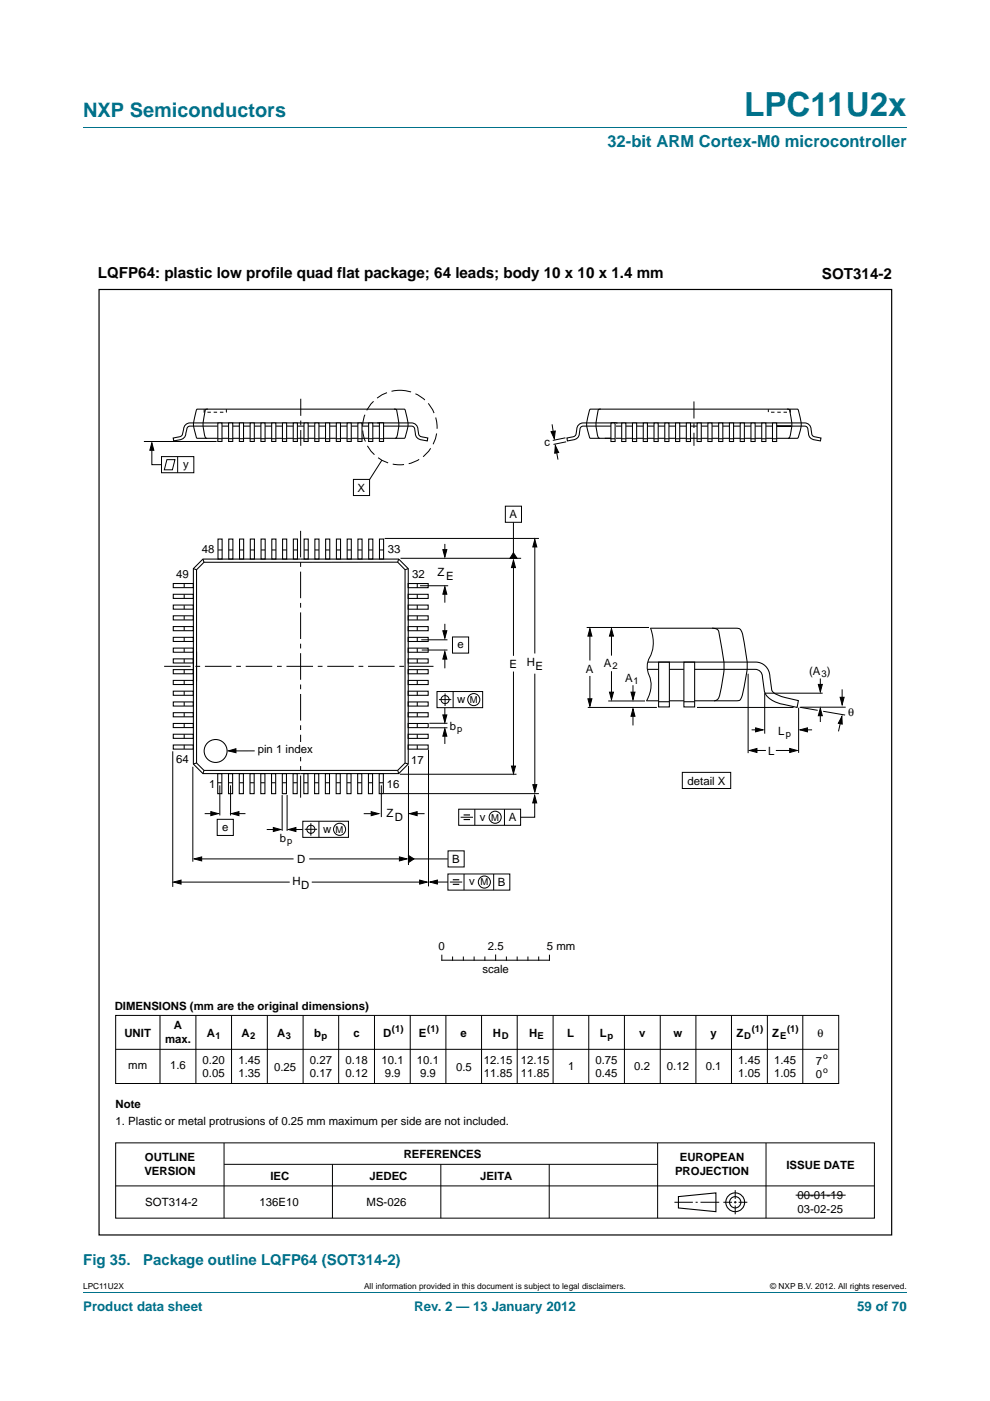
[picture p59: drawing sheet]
<svg xmlns="http://www.w3.org/2000/svg" width="210mm" height="297mm" viewBox="0 0 210 297" stroke-linecap="round" stroke-linejoin="round" font-family="sans-serif">
<defs><g id="words">
<text font-size="7" fill="#00718a" x="157.8" y="24.6">LPC11U2x</text>
<text font-size="4.2" fill="#00718a" x="17.6" y="24.9">NXP Semiconductors</text>
<text font-size="3.5" fill="#00718a" x="128.8" y="31.1">32-bit ARM Cortex-M0 microcontroller</text>
<g font-size="3.2">
<text x="20.7" y="59">LQFP64: plastic low profile quad flat package; 64 leads; body 10 x 10 x 1.4 mm</text>
<text x="174.3" y="59.1">SOT314-2</text>
</g>
<g font-size="3.2" fill="#00718a">
<text x="17.6" y="268.3">Fig 35.</text>
<text x="30.3" y="268.3">Package outline LQFP64 (SOT314-2)</text>
</g>
<g font-size="2.8" fill="#00718a">
<text x="17.6" y="277.9">Product data sheet</text>
<text x="87.8" y="277.9">Rev. 2 — 13 January 2012</text>
<text x="181.8" y="277.9">59 of 70</text>
</g>
<g font-size="2.4">
<text x="115.4" y="94.6" transform="rotate(-3 115.4 94.6)">c</text>
<text x="38.8" y="99.2">y</text>
<text x="75.8" y="104.2">X</text>
<text x="108.1" y="109.9">A</text>
<text x="42.8" y="117.2">48</text>
<text x="82.2" y="117.2">33</text>
<text x="37.3" y="122.5">49</text>
<text x="87.4" y="122.5">32</text>
<text x="92.8" y="122.1">Z</text>
<text x="94.6" y="122.9">E</text>
<text x="97" y="137.5">e</text>
<text x="108" y="141.6">E</text>
<text x="111.7" y="141.2">H</text>
<text x="113.6" y="142.1">E</text>
<text x="124.2" y="142.7">A</text>
<text x="128.1" y="141.4">A</text>
<text x="171.6" y="143.1">(A )</text>
<text x="96.9" y="149.1">w</text>
<text x="132.5" y="144.6">A</text>
<text x="95.4" y="154.8">b</text>
<text x="165" y="155.8">L</text>
<text x="179.8" y="151.8">θ</text>
<text x="37.3" y="161.7">64</text>
<text x="54.6" y="159.7">pin 1 index</text>
<text x="87.1" y="161.9">17</text>
<text x="162.9" y="160">L</text>
<text x="44.4" y="167.2">1</text>
<text x="82" y="167.2">16</text>
<text x="145.8" y="166.3">detail X</text>
<text x="82" y="173.3">Z</text>
<text x="101.7" y="174">v</text>
<text x="47.1" y="176.1">e</text>
<text x="59.3" y="178.5">b</text>
<text x="68.5" y="176.6">w</text>
<text x="83.7" y="174.1">D</text>
<text x="107.9" y="174.2">A</text>
<text x="63" y="182.9">D</text>
<text x="95.9" y="183">B</text>
<text x="62" y="187.6">H</text>
<text x="63.8" y="188.5">D</text>
<text x="99.4" y="187.7">v</text>
<text x="105.6" y="187.9">B</text>
<text x="93" y="201.5">0</text>
<text x="103.5" y="201.5">2.5</text>
<text x="116" y="201.5">5 mm</text>
<text x="102.3" y="206.3">scale</text>
<text x="24.3" y="214.1">DIMENSIONS (mm are the original dimensions)</text>
<text x="26.4" y="219.8">UNIT</text>
<text x="35" y="221.1">max.</text>
<text x="36.9" y="218.2">A</text>
<text x="43.8" y="219.8">A</text>
<text x="51.2" y="219.8">A</text>
<text x="58.7" y="219.8">A</text>
<text x="66.6" y="219.8">b</text>
<text x="74.9" y="219.8">c</text>
<text x="81.3" y="219.8">D</text>
<text x="88.8" y="219.8">E</text>
<text x="97.6" y="219.8">e</text>
<text x="104.5" y="219.8">H</text>
<text x="112.2" y="219.8">H</text>
<text x="120.3" y="219.8">L</text>
<text x="127.2" y="219.8">L</text>
<text x="135.5" y="219.8">v</text>
<text x="142.8" y="219.8">w</text>
<text x="150.6" y="219.8">y</text>
<text x="156.1" y="219.8">Z</text>
<text x="163.7" y="219.8">Z</text>
<text x="173.3" y="219.8">θ</text>
<text x="27.2" y="226.8">mm</text>
<text x="36.1" y="226.7">1.6</text>
<text x="43" y="225.5">0.20</text>
<text x="50.5" y="225.5">1.45</text>
<text x="58.1" y="227">0.25</text>
<text x="65.7" y="225.5">0.27</text>
<text x="73.3" y="225.5">0.18</text>
<text x="80.9" y="225.5">10.1</text>
<text x="88.4" y="225.5">10.1</text>
<text x="96.7" y="227">0.5</text>
<text x="102.6" y="225.5">12.15</text>
<text x="110.5" y="225.5">12.15</text>
<text x="120.5" y="227">1</text>
<text x="126.3" y="225.5">0.75</text>
<text x="134.5" y="227">0.2</text>
<text x="141.4" y="227">0.12</text>
<text x="149.6" y="227">0.1</text>
<text x="156.5" y="225.5">1.45</text>
<text x="164.1" y="225.5">1.45</text>
<text x="173" y="225.7">7</text>
<text x="43" y="228.4">0.05</text>
<text x="50.5" y="228.4">1.35</text>
<text x="65.7" y="228.4">0.17</text>
<text x="73.3" y="228.4">0.12</text>
<text x="81.6" y="228.4">9.9</text>
<text x="89.1" y="228.4">9.9</text>
<text x="102.6" y="228.4">11.85</text>
<text x="110.5" y="228.4">11.85</text>
<text x="126.3" y="228.4">0.45</text>
<text x="156.5" y="228.4">1.05</text>
<text x="164.1" y="228.4">1.05</text>
<text x="173" y="228.6">0</text>
<text x="24.5" y="235">Note</text>
<text x="24.5" y="238.6">1. Plastic or metal protrusions of 0.25 mm maximum per side are not included.</text>
<text x="85.6" y="245.6">REFERENCES</text>
<text x="30.6" y="249.2">VERSION</text>
<text x="30.7" y="246.3">OUTLINE</text>
<text x="57.3" y="250.1">IEC</text>
<text x="78.3" y="250.1">JEDEC</text>
<text x="101.8" y="250.1">JEITA</text>
<text x="143.1" y="249.2">PROJECTION</text>
<text x="144.1" y="246.3">EUROPEAN</text>
<text x="166.7" y="247.8">ISSUE DATE</text>
<text x="30.8" y="255.7">SOT314-2</text>
<text x="55" y="255.7">136E10</text>
<text x="77.7" y="255.7">MS-026</text>
<text x="169.1" y="254.2">00-01-19</text>
<text x="169.1" y="257.2">03-02-25</text>
</g>
<g font-size="2">
<text x="129.9" y="141.9">2</text>
<text x="174.1" y="143.6">3</text>
<text x="99.6" y="149.1">M</text>
<text x="134.3" y="145.1">1</text>
<text x="96.9" y="155.2">p</text>
<text x="166.6" y="156.2">p</text>
<text x="104.2" y="174">M</text>
<text x="60.9" y="179">p</text>
<text x="71.1" y="176.6">M</text>
<text x="101.9" y="187.7">M</text>
<text x="45.7" y="220.3">1</text>
<text x="53.1" y="220.3">2</text>
<text x="60.6" y="220.3">3</text>
<text x="68.2" y="220.3">p</text>
<text x="83.1" y="218.9">(1)</text>
<text x="90.6" y="218.9">(1)</text>
<text x="106.4" y="220.3">D</text>
<text x="114" y="220.3">E</text>
<text x="128.8" y="220.3">p</text>
<text x="157.8" y="220.3">D</text>
<text x="159.4" y="218.9">(1)</text>
<text x="165.4" y="220.3">E</text>
<text x="166.9" y="218.9">(1)</text>
</g>
<g font-size="1.8">
<text x="174.5" y="224.5">o</text>
<text x="174.5" y="227.4">o</text>
<text x="17.6" y="273.3">LPC11U2X</text>
<text x="77.2" y="273.3">All information provided in this document is subject to legal disclaimers.</text>
<text x="163.3" y="273.3">© NXP B.V. 2012. All rights reserved.</text>
</g>
</g></defs>
<path d="M17.6 27h174.7M17.6 273.9h174.7" fill="none" stroke="#00718a" stroke-width=".21"/>
<g fill="none" stroke="#000" stroke-width=".21">
<path d="M30.5 93.6h15.4M32.2 94.5v4h2M34.2 96.8h6.9v3.4h-6.9zM35.4 97.5h1.7l-.5 2.1h-1.8zM37.7 96.8v3.4M81 97.6l-2.6 4M117.1 90l.3 2.5M117.8 95l.5 2.4M119.9 92.8l-2.7 .6M120 93.7l-2.6 .5M74.9 101.6h3.5v3.5h-3.5zM81.6 114.2h32.7"/>
<path d="M84.9 118.4h25.6M94.3 115.3v2.3M107.1 107.3h3.5v3.4h-3.5zM108.9 110.7v7.4M108.9 119.6v19.4M113.4 115.2v23.3M89.1 124.2h5.9M89.3 135.7h5.6M89.4 137.8h5.5M94.3 125.2v2.6M94.3 132.3v2.5M94.3 139.1v2.6"/>
<path d="M95.9 135.1h3.5v3.4h-3.5zM124.4 133h13.2M125.1 133.8v6.2M129.6 133.8v5.2M137.9 133.2a7.4 7.4 0 0 1-.4 6.7l-.3 1.6 .2 1.1a6 6 0 0 1-.3 6M36.6 159.3v28.7M54 159.2h-5.3M90.9 158.9v29M91 153.3h3.9M91 154.3h3.9M94.3 150.1v2.6M94.3 155.5v2.2"/>
<path d="M108.9 142.4v20.7M113.4 142.8v24.2M124.6 150h14.7M125.1 143.3v5.7M129 148.6h7.7M129.6 142.3v5.3M134.2 145.3v2.5M134.2 151.2v2.6M147.8 150h20.5M158.6 142.8v16.9M159.4 154.7h1.7M159.9 159.1h2.5"/>
<path d="M162.1 147h12.3M162.1 147v8.5M164.5 159.1h3.7M169.3 150.1v9.5M169.5 149.9l3.9 .7M169.7 149.9h9.6M170.4 154.7h1.8M173.9 143.9v1.9M173.9 151.2v1.9M174.5 150.8l4.7 .8M178.4 152.5l-.6 2.6M178.6 146.2v2.5"/>
<path d="M40.9 162.6v20.1M43.4 172.5h2.1M46.1 173.7h3.4v3.4h-3.4zM46.6 166.5v6.4M48.9 166.5v6.4M49.9 172.5h2.1M56.6 175.9h2.5M59.8 168.6v7.6M60.9 168.6v7.6M62 175.9h2.2M77.1 172.5h2.6M80.9 166.5v6.7"/>
<path d="M81.4 168.3h32.9M84.8 164.2h24.7M86.6 162.3v21.1M87.5 172.5h2.5M97.3 171.6h13.1v3.4h-13.1zM97.7 173.3h2.6M100.7 171.6v3.4M107 171.6v3.4M113.4 169.6v3.7h-3M144.7 163.8h10.2v3.4h-10.2zM37.8 187h23.6M42.1 182.1h20.1"/>
<path d="M65.6 182.1h19.8M66.1 187h23.6M87.2 182.1h7.8M92 187h3M95 185.3h13.1v3.4h-13.1zM95 180.4h3.4v3.4h-3.4zM95.4 187h2.6M98.4 185.3v3.4M104.7 185.3v3.4M24.5 215.3h153.3v14.4h-153.3zM33.9 215.3v14.4M41.5 215.3v14.4"/>
<path d="M49.1 215.3v14.4M56.7 215.3v14.4M64.3 215.3v14.4M71.8 215.3v14.4M79.4 215.3v14.4M87 215.2v14.5M94.5 215.3v14.4M102.1 215.3v14.4M109.7 215.3v14.4M117.3 215.3v14.4M124.8 215.3v14.4M132.4 215.3v14.4"/>
<path d="M140 215.3v14.4M147.5 215.2v14.5M155.1 215.3v14.4M162.7 215.3v14.4M170.2 215.3v14.4M24.5 222.5h153.3M24.5 251.4h160.9M24.5 242.3h160.9v16h-160.9zM47.5 242.3v16M47.5 246.9h91.8M70.5 246.9v11.4M93.5 246.9v11.4"/>
<path d="M116.4 246.9v11.4M139.4 242.3v16M143 254.9h3.9M147.5 254.9h.4M148.5 254.9h4M153.4 254.9h1.8M155.6 254.9h.6M155.9 252.3v1.9M155.9 254.6v.6M155.9 255.6v1.8M156.6 254.9h1.9M162.4 242.3v16"/>
<path d="M168.7 253.4h10.6"/>
<circle cx="105" cy="173.3" r="1.28"/>
<circle cx="102.7" cy="187" r="1.28"/>
</g>
<g fill="none" stroke="#000" stroke-width=".23">
<path d="M143.8 253.7l8-.8v4l-8-.8z"/>
<circle cx="155.9" cy="254.9" r="1.99"/>
<circle cx="155.9" cy="254.9" r="1.2"/>
</g>
<path d="M63.7 112.5v56.6M34.8 141.3h57.1" fill="none" stroke="#000" stroke-width=".21" stroke-dasharray="5.6 1 1 1" stroke-linecap="butt"/>
<path d="M63.8 84.5v10M147.1 85.1v9.4" fill="none" stroke="#000" stroke-width=".21" stroke-dasharray="3.6 1 1 1" stroke-linecap="butt"/>
<g fill="#000" stroke="#000" stroke-width=".21">
<path d="M32.2 93.9l.4 1.6h-.8zM116.8 91.5l.9-.1-.2 1.6zM117.7 94.5l.8 1.4-.9 .2zM93.9 116.5h.8l-.4 1.6zM108.9 117.2l.7 1.2h-1.5zM113.4 114.4l.4 1.6h-.8zM94.3 124.4l.4 1.6h-.8zM94.3 138.2l.4 1.5h-.8zM93.9 133.7h.8l-.4 1.6zM108.9 118.8l.4 1.5h-.9zM125.1 133.3l.4 1.6h-.9zM129.6 133.3l.5 1.6h-.9z"/>
<path d="M48.4 159.2l1.6-.5v.9zM94.3 154.5l.4 1.6h-.8zM93.9 151.6h.8l-.4 1.6zM124.6 148.2h.9l-.4 1.5zM129.2 146.8h.9l-.5 1.5zM134.2 150.3l.4 1.6h-.8zM133.8 146.8h.8l-.4 1.5zM160.2 154.3l1.6 .4-1.6 .5zM158.9 159.1l1.6-.4v.8zM167.4 158.7l1.6 .4-1.6 .4zM169.6 154.7l1.6-.4v.9zM173.9 150.2l.5 1.5h-.9z"/>
<path d="M173.5 145.1h.9l-.5 1.6zM178.5 151.9l.1 1.6-.9-.2zM178.1 147.8h.9l-.4 1.6zM44.7 172.1l1.6 .4-1.6 .4zM49.1 172.5l1.6-.4v.8zM58 175.4l1.5 .5-1.5 .4zM61.2 175.9l1.5-.5v.9zM78.7 172.1l1.6 .4-1.6 .4zM86.9 172.5l1.5-.4v.8zM108.4 162.4h.9l-.4 1.6zM113.4 168.7l.4 1.5h-.9zM113 166.4h.8l-.4 1.6z"/>
<path d="M36.8 187l1.6-.4v.8zM41.2 182.1l1.6-.4v.8zM84.7 181.7l1.6 .4-1.6 .4zM86.6 181.4l1.2 .7-1.2 .8zM89 186.6l1.6 .4-1.6 .4zM91.1 187l1.6-.4v.8z"/>
</g>
<path d="M98.3 172.8h1.4M98.3 173.8h1.4M96 186.5h1.4M96 187.5h1.4" fill="none" stroke="#000" stroke-width=".24"/>
<circle cx="84.8" cy="90.7" r="7.9" fill="none" stroke="#000" stroke-width=".21" stroke-dasharray="2.4 1" stroke-linecap="butt"/>
<g fill="none" stroke="#000" stroke-width=".22">
<path d="M44.1 86.7l-.4 .1-.2 .2-.2 1a7.1 7.1 0 0 0 .4 4.9h.2M46.2 90.3h-5.9a.68 .68 0 0 0-.7 .7 2.45 2.45 0 0 1-.8 2l-2 .5-.1-.6 1.3-.3a.76 .76 0 0 0 .7-.7 2.63 2.63 0 0 1 .8-2l.8-.2h47a1.35 1.35 0 0 1 1.3 1.3l.2 1a.74 .74 0 0 0 .7 .6l1.2 .3-.1 .6a2.48 2.48 0 0 1-2.5-1.2l-.2-1.3a.68 .68 0 0 0-.6-.7h-40.2M80 89.7h1.3M80.4 92.9h-38.4l-.3-.1a7 7 0 0 1 .1-6h44a6.9 6.9 0 0 1 0 6.1h-4.5M83.5 86.7l.4 .1 .2 .2 .2 1a7.1 7.1 0 0 1-.4 4.9h-.2M127.4 86.7l-.4 .1-.2 .2-.2 1a7.1 7.1 0 0 0 .4 4.9h.2M128.2 92.9h1.4M129.6 89.7h1.3M129.8 92.9h-4.4l-.4-.1a7 7 0 0 1 .1-6h44a6.8 6.8 0 0 1 0 6.1h-38.7M164.5 90.3h6.1a.68 .68 0 0 1 .7 .7 1.99 1.99 0 0 0 1 2.2l1.7 .3 .1-.6-1.3-.3a.73 .73 0 0 1-.7-.7 2.06 2.06 0 0 0-1.1-2.2h-47.4a1.35 1.35 0 0 0-1.3 1.3l-.1 1a.74 .74 0 0 1-.8 .6l-1.2 .3 .1 .6a2.48 2.48 0 0 0 2.5-1.2l.2-1.3a.68 .68 0 0 1 .6-.7h44.2M166.9 86.7l.3 .1 .2 .2 .2 1a7.1 7.1 0 0 1-.3 4.9h-.2M43 118.5l.3 .7"/>
<path d="M46.2 114.3h.9v4.2h-.9zM46.3 116.6h.8M48.5 114.3h.9v4.2h-.9zM48.5 116.6h.9M50.8 114.3h.9v4.2h-.9zM50.8 116.6h.9M53.1 114.3h.8v4.2h-.8zM53.1 116.6h.8M55.3 114.3h.9v4.2h-.9zM55.4 116.6h.8M57.6 114.3h.9v4.2h-.9zM57.7 116.6h.8"/>
<path d="M59.9 114.3h.9v4.2h-.9zM59.9 116.6h.9M62.2 114.3h.9v4.2h-.9zM62.2 116.6h.9M64.5 114.3h.9v4.2h-.9zM64.5 116.6h.8M66.8 114.3h.8v4.2h-.8zM66.8 116.6h.8M69 114.3h.9v4.2h-.9zM69.1 116.6h.8M71.3 114.3h.9v4.2h-.9zM71.4 116.6h.8"/>
<path d="M73.6 114.3h.9v4.2h-.9zM73.6 116.6h.9M75.9 114.3h.9v4.2h-.9zM75.9 116.6h.8M78.2 114.3h.9v4.2h-.9zM78.2 116.6h.8M80.5 114.3h.8v4.2h-.8zM80.5 116.6h.8M84.5 118.5l-.2 .7M36.7 139.7h4.3v.9h-4.3zM36.7 137.4h4.3v.9h-4.3zM36.7 135.1h4.3v.9h-4.3z"/>
<path d="M36.7 132.8h4.3v.9h-4.3zM36.7 130.6h4.3v.8h-4.3zM36.7 128.3h4.3v.9h-4.3zM36.7 126h4.3v.9h-4.3zM36.7 123.7h4.3v.9h-4.3zM39.1 123.7v.9M39.1 126v.9M39.1 128.3v.9M39.1 130.6v.8M39.1 132.9v.8M39.1 135.1v.9M39.1 137.4v.9"/>
<path d="M39.1 139.7v.8M41 138.1v23.9l2 2h41.5l2.1-2v-41.4l-2.1-2.1h-41.5l-2 2.1v23.8M41 120.6l.7 .2M41.7 138.1v23.7l1.6 1.5h41l1.6-1.5v-41l-1.6-1.6h-41l-1.6 1.6v23.6M86.5 123.7h4.3v.9h-4.3zM86.5 126h4.3v.9h-4.3zM86.5 128.3h4.3v.9h-4.3zM86.5 130.6h4.3v.8h-4.3zM86.5 132.9h4.3v.8h-4.3zM86.5 135.1h4.3v.9h-4.3zM86.5 137.4h4.3v.9h-4.3zM86.5 139.7h4.3v.9h-4.3z"/>
<path d="M86.6 120.6l-.7 .2M88.5 123.8v.8M88.5 126v.9M88.5 128.3v.9M88.5 130.6v.8M88.5 132.9v.8M88.5 135.2v.8M88.5 137.4v.9M88.5 139.7v.9M137.9 133.2h15.6a9.2 9.2 0 0 1 3.5 .2 17.9 17.9 0 0 1 1.3 6.1 19.4 19.4 0 0 1-1.4 8.9l-.9 .2h-8.7M36.7 158h4.3v.8h-4.3zM36.7 155.7h4.3v.8h-4.3z"/>
<path d="M36.7 153.4h4.3v.9h-4.3zM36.7 151.1h4.3v.9h-4.3zM36.7 148.8h4.3v.9h-4.3zM36.7 146.5h4.3v.9h-4.3zM36.7 144.3h4.3v.8h-4.3zM36.7 142h4.3v.9h-4.3zM39.1 142v.8M39.1 144.3v.8M39.1 146.6v.8M39.1 148.8v.9M39.1 151.1v.9M39.1 153.4v.9"/>
<path d="M39.1 155.7v.8M39.1 157.9v.9M86.5 142h4.3v.9h-4.3zM86.5 144.3h4.3v.8h-4.3zM86.5 146.5h4.3v.9h-4.3zM86.5 148.8h4.3v.9h-4.3zM86.5 151.1h4.3v.9h-4.3zM86.5 153.4h4.3v.9h-4.3zM86.5 155.7h4.3v.9h-4.3zM86.5 158h4.3v.8h-4.3zM88.5 142v.9M88.5 144.3v.8"/>
<path d="M88.5 146.6v.8M88.5 148.9v.8M88.5 151.1v.9M88.5 153.4v.8M88.5 155.7v.8M88.5 158v.8M137.1 148.6h2.6M137.3 141.9h2.3M137.4 140.4h22.8a3 3 0 0 1 3 3.1l.4 2.8a4.1 4.1 0 0 0 2.8 1.6l2.9 .6-.3 1.5a17.5 17.5 0 0 1-4.9-1.3 3.4 3.4 0 0 1-2.1-2.4l-.4-2.8a1.53 1.53 0 0 0-1.5-1.6h-12.8M139.6 140.4h2.3v9.5h-2.3zM139.7 148.8h2.2M141.9 148.6h3.1"/>
<path d="M141.9 141.9h3.1M145 140.4h2.3v9.5h-2.3zM145 148.8h2.3M41.7 161.8l-.7 .2M43.3 163.3l-.3 .7M46.2 164h.8v4.3h-.8zM46.2 166h.8M48.4 164h.9v4.3h-.9zM48.5 166h.8M50.7 164h.9v4.3h-.9zM50.8 166h.8M53 164h.9v4.3h-.9z"/>
<path d="M53 166h.9M55.3 164h.9v4.3h-.9zM55.3 166h.8M57.6 164h.9v4.3h-.9zM57.6 166h.8M59.9 164h.8v4.3h-.8zM59.9 166h.8M62.1 164h.9v4.3h-.9zM62.1 166h.9M64.4 164h.9v4.3h-.9zM64.4 166h.9M66.7 164h.9v4.3h-.9z"/>
<path d="M66.7 166h.9M69 164h.9v4.3h-.9zM69 166h.8M71.3 164h.8v4.3h-.8zM71.3 166h.8M73.6 164h.8v4.3h-.8zM73.6 166h.8M75.8 166h.9M75.8 164h.9v4.3h-.9zM78.1 166h.9M78.1 164h.9v4.3h-.9zM80.4 166h.8"/>
<path d="M80.4 164h.9v4.3h-.9zM85.9 161.8l.7 .2"/>
<circle cx="45.7" cy="159.2" r="2.43"/>
</g>
<path d="M43.3 86.8v.6h4.7v-.6M167.6 86.8v.6h-4.7v-.6" fill="none" stroke="#000" stroke-width=".21" stroke-dasharray=".7 .6" stroke-linecap="butt"/>
<path d="M63.3 157.3h.8v3.1h-.8z" fill="#fff"/>
<g fill="none" stroke="#000" stroke-width=".21">
<path d="M92.7 146.6h9.6v3.4h-9.6zM93.1 148.3h2.6M94.4 147v2.7M96.1 146.6v3.4M64.2 174.1h9.7v3.4h-9.7zM64.6 175.8h2.6M65.9 174.5v2.7M67.6 174.1v3.4"/>
<circle cx="94.4" cy="148.3" r=".86"/>
<circle cx="100.5" cy="148.3" r="1.28"/>
<circle cx="65.9" cy="175.8" r=".86"/>
<circle cx="72" cy="175.8" r="1.28"/>
</g>
<path d="M46.2 89.7h.9v3.9h-.9z" fill="#fff" stroke="#000" stroke-width=".22"/>
<path d="M46.2 93h.9" fill="none" stroke="#000" stroke-width=".22"/>
<path d="M50.7 89.7h.9v3.9h-.9z" fill="#fff" stroke="#000" stroke-width=".22"/>
<path d="M50.8 93h.8" fill="none" stroke="#000" stroke-width=".22"/>
<path d="M59.9 89.7h.9v3.9h-.9z" fill="#fff" stroke="#000" stroke-width=".22"/>
<path d="M59.9 93h.9" fill="none" stroke="#000" stroke-width=".22"/>
<path d="M55.3 89.7h.9v3.9h-.9z" fill="#fff" stroke="#000" stroke-width=".22"/>
<path d="M55.3 93h.9" fill="none" stroke="#000" stroke-width=".22"/>
<path d="M48.5 89.7h.9v3.9h-.9z" fill="#fff" stroke="#000" stroke-width=".22"/>
<path d="M48.5 93h.8" fill="none" stroke="#000" stroke-width=".22"/>
<path d="M53 89.7h.9v3.9h-.9z" fill="#fff" stroke="#000" stroke-width=".22"/>
<path d="M53.1 93h.8" fill="none" stroke="#000" stroke-width=".22"/>
<path d="M64.5 89.7h.8v3.9h-.8z" fill="#fff" stroke="#000" stroke-width=".22"/>
<path d="M64.5 93h.8" fill="none" stroke="#000" stroke-width=".22"/>
<path d="M69 89.7h.9v3.9h-.9z" fill="#fff" stroke="#000" stroke-width=".22"/>
<path d="M69 93h.9" fill="none" stroke="#000" stroke-width=".22"/>
<path d="M73.6 89.7h.9v3.9h-.9z" fill="#fff" stroke="#000" stroke-width=".22"/>
<path d="M73.6 93h.9" fill="none" stroke="#000" stroke-width=".22"/>
<path d="M75.9 89.7h.9v3.9h-.9z" fill="#fff" stroke="#000" stroke-width=".22"/>
<path d="M75.9 93h.9" fill="none" stroke="#000" stroke-width=".22"/>
<path d="M78.2 89.7h.8v3.9h-.8z" fill="#fff" stroke="#000" stroke-width=".22"/>
<path d="M78.2 93h.8" fill="none" stroke="#000" stroke-width=".22"/>
<path d="M80.4 89.7h.9v3.9h-.9z" fill="#fff" stroke="#000" stroke-width=".22"/>
<path d="M80.5 93h.8" fill="none" stroke="#000" stroke-width=".22"/>
<path d="M71.3 89.7h.9v3.9h-.9z" fill="#fff" stroke="#000" stroke-width=".22"/>
<path d="M71.3 93h.9" fill="none" stroke="#000" stroke-width=".22"/>
<path d="M66.7 89.7h.9v3.9h-.9z" fill="#fff" stroke="#000" stroke-width=".22"/>
<path d="M66.8 93h.8" fill="none" stroke="#000" stroke-width=".22"/>
<path d="M57.6 89.7h.9v3.9h-.9z" fill="#fff" stroke="#000" stroke-width=".22"/>
<path d="M57.6 93h.9" fill="none" stroke="#000" stroke-width=".22"/>
<path d="M62.2 89.7h.9v3.9h-.9z" fill="#fff" stroke="#000" stroke-width=".22"/>
<path d="M62.2 93h.9" fill="none" stroke="#000" stroke-width=".22"/>
<path d="M129.5 89.7h.9v3.9h-.9z" fill="#fff"/>
<path d="M129.5 89.7h.9v3.9h-.9zM129.5 93h.9" fill="none" stroke="#000" stroke-width=".22"/>
<path d="M134.1 89.7h.9v3.9h-.9z" fill="#fff" stroke="#000" stroke-width=".22"/>
<path d="M134.1 93h.9" fill="none" stroke="#000" stroke-width=".22"/>
<path d="M143.2 89.7h.9v3.9h-.9z" fill="#fff" stroke="#000" stroke-width=".22"/>
<path d="M143.3 93h.8" fill="none" stroke="#000" stroke-width=".22"/>
<path d="M138.7 89.7h.9v3.9h-.9z" fill="#fff" stroke="#000" stroke-width=".22"/>
<path d="M138.7 93h.8" fill="none" stroke="#000" stroke-width=".22"/>
<path d="M131.8 89.7h.9v3.9h-.9z" fill="#fff" stroke="#000" stroke-width=".22"/>
<path d="M131.8 93h.9" fill="none" stroke="#000" stroke-width=".22"/>
<path d="M136.4 89.7h.9v3.9h-.9z" fill="#fff" stroke="#000" stroke-width=".22"/>
<path d="M136.4 93h.9" fill="none" stroke="#000" stroke-width=".22"/>
<path d="M147.8 89.7h.9v3.9h-.9z" fill="#fff" stroke="#000" stroke-width=".22"/>
<path d="M147.8 93h.9" fill="none" stroke="#000" stroke-width=".22"/>
<path d="M152.4 89.7h.9v3.9h-.9z" fill="#fff" stroke="#000" stroke-width=".22"/>
<path d="M152.4 93h.9" fill="none" stroke="#000" stroke-width=".22"/>
<path d="M156.9 89.7h.9v3.9h-.9z" fill="#fff" stroke="#000" stroke-width=".22"/>
<path d="M157 93h.8" fill="none" stroke="#000" stroke-width=".22"/>
<path d="M159.2 89.7h.9v3.9h-.9z" fill="#fff" stroke="#000" stroke-width=".22"/>
<path d="M159.2 93h.9" fill="none" stroke="#000" stroke-width=".22"/>
<path d="M161.5 89.7h.9v3.9h-.9z" fill="#fff" stroke="#000" stroke-width=".22"/>
<path d="M161.5 93h.9" fill="none" stroke="#000" stroke-width=".22"/>
<path d="M163.8 89.7h.9v3.9h-.9z" fill="#fff" stroke="#000" stroke-width=".22"/>
<path d="M163.8 93h.9" fill="none" stroke="#000" stroke-width=".22"/>
<path d="M154.7 89.7h.8v3.9h-.8z" fill="#fff" stroke="#000" stroke-width=".22"/>
<path d="M154.7 93h.8" fill="none" stroke="#000" stroke-width=".22"/>
<path d="M150.1 89.7h.9v3.9h-.9z" fill="#fff" stroke="#000" stroke-width=".22"/>
<path d="M150.1 93h.9" fill="none" stroke="#000" stroke-width=".22"/>
<path d="M140.9 89.7h.9v3.9h-.9z" fill="#fff" stroke="#000" stroke-width=".22"/>
<path d="M141 93h.8" fill="none" stroke="#000" stroke-width=".22"/>
<path d="M145.5 89.7h.9v3.9h-.9z" fill="#fff" stroke="#000" stroke-width=".22"/>
<path d="M145.5 93h.9M151 133.2h.1a1.22 1.22 0 0 1 1.4 1.1l.3 1.9a22.1 22.1 0 0 1 .7 5.9l-.6 3.7a3.6 3.6 0 0 1-1.1 2.7l-.4 .1M84.3 163.3l.2 .7" fill="none" stroke="#000" stroke-width=".22"/>
<path d="M93.7 202.5v1.1h22.8v-1.1M96 202.9v.7M98.2 202.9v.7M100.5 202.9v.7M102.8 202.9v.7M105.1 202.5v1.1M107.4 202.9v.7M109.7 202.9v.7M111.9 202.9v.7M114.2 202.9v.7" fill="none" stroke="#000" stroke-width=".21"/>
<path d="M21 61.4h168.1v200.4h-168.1z" fill="none" stroke="#000" stroke-width=".25"/>
<use href="#words"/>
</svg>
